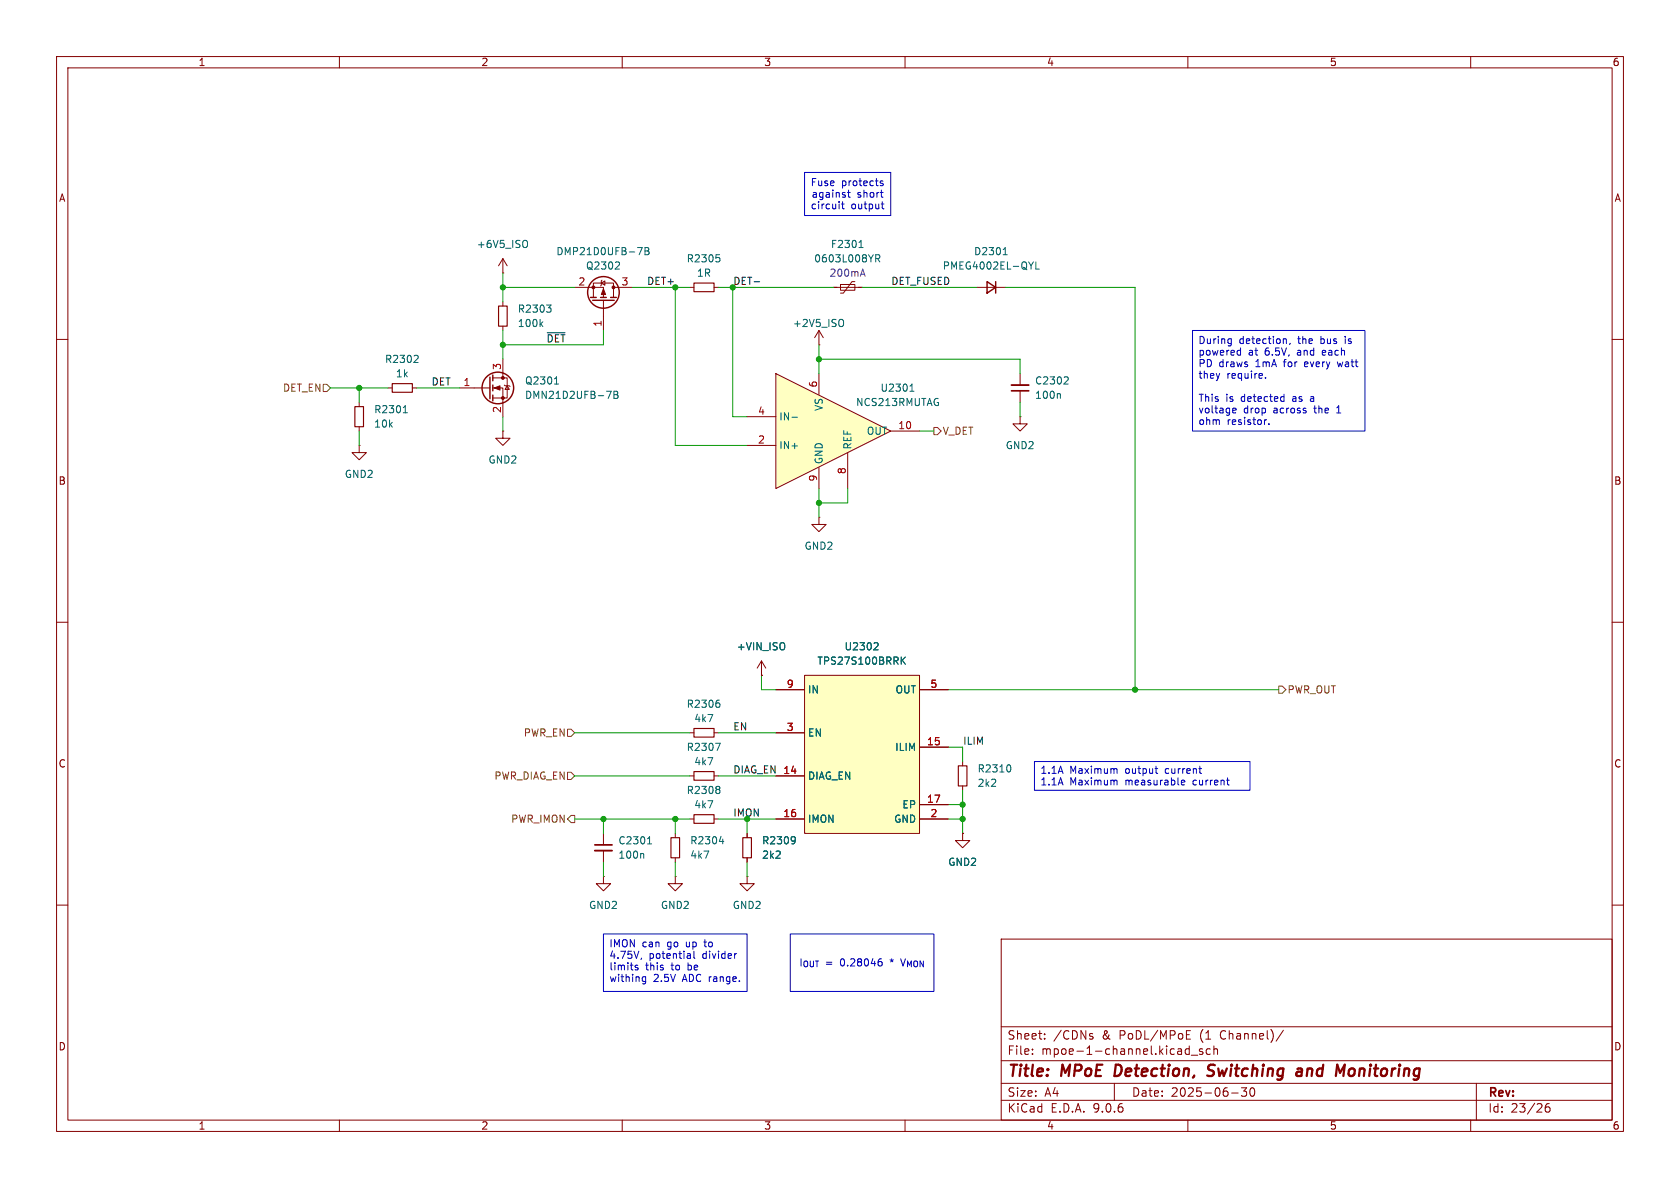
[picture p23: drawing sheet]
<svg xmlns="http://www.w3.org/2000/svg" width="297mm" height="210mm" viewBox="0 0 297 210" stroke-linecap="round" stroke-linejoin="round" font-family="sans-serif">
<defs><g id="words">
<g font-size="2.8" fill="#840000">
<text x="178" y="190.9">Title:</text>
<text x="187.7" y="190.9">MPoE</text>
<text x="197.9" y="190.9">Detection,</text>
<text x="215.2" y="190.9">Switching</text>
<text x="231.7" y="190.9">and</text>
<text x="239.4" y="190.9">Monitoring</text>
</g>
<g font-size="2.1" fill="#840000">
<text x="178" y="184">Sheet:</text>
<text x="186.2" y="184">/CDNs</text>
<text x="194.9" y="184">&amp;</text>
<text x="198" y="184">PoDL/MPoE</text>
<text x="212.4" y="184">(1</text>
<text x="216.1" y="184">Channel)/</text>
<text x="178" y="186.7">File:</text>
<text x="184.1" y="186.7">mpoe-1-channel.kicad_sch</text>
<text x="178" y="196.9">KiCad</text>
<text x="178" y="194.1">Size:</text>
<text x="184.7" y="194.1">A4</text>
<text x="185.7" y="196.9">E.D.A.</text>
<text x="193.3" y="196.9">9.0.6</text>
<text x="200" y="194.1">Date:</text>
<text x="207" y="194.1">2025-06-30</text>
<text x="263" y="194.3">Rev:</text>
<text x="263" y="196.9">Id:</text>
<text x="267.1" y="196.9">23/26</text>
</g>
<g font-size="1.8" fill="#840000">
<text x="35" y="11.9">1</text>
<text x="85" y="11.9">2</text>
<text x="135" y="11.9">3</text>
<text x="185" y="11.9">4</text>
<text x="235" y="11.9">5</text>
<text x="285" y="11.9">6</text>
<text x="10.3" y="35.9">A</text>
<text x="285.3" y="35.9">A</text>
<text x="10.3" y="85.9">B</text>
<text x="285.3" y="85.9">B</text>
<text x="10.3" y="135.9">C</text>
<text x="285.3" y="135.9">C</text>
<text x="10.3" y="185.9">D</text>
<text x="285.3" y="185.9">D</text>
<text x="35" y="199.9">1</text>
<text x="85" y="199.9">2</text>
<text x="135" y="199.9">3</text>
<text x="185" y="199.9">4</text>
<text x="235" y="199.9">5</text>
<text x="285" y="199.9">6</text>
</g>
<g font-size="1.8" fill="#0000c2">
<text x="143.2" y="33.1">Fuse</text>
<text x="143.4" y="35.2">against</text>
<text x="148.8" y="33.1">protects</text>
<text x="151.5" y="35.2">short</text>
<text x="143.2" y="37.2">circuit</text>
<text x="150.4" y="37.2">output</text>
<text x="211.8" y="61">During</text>
<text x="211.8" y="63.1">powered</text>
<text x="211.8" y="65.1">PD</text>
<text x="215.5" y="65.1">draws</text>
<text x="219.1" y="61">detection,</text>
<text x="220.7" y="63.1">at</text>
<text x="222.1" y="65.1">1mA</text>
<text x="223.7" y="63.1">6.5V,</text>
<text x="227.3" y="65.1">for</text>
<text x="229.6" y="61">the</text>
<text x="229.6" y="63.1">and</text>
<text x="231.1" y="65.1">every</text>
<text x="233.7" y="61">bus</text>
<text x="234.2" y="63.1">each</text>
<text x="237.2" y="65.1">watt</text>
<text x="238.2" y="61">is</text>
<text x="211.8" y="67.2">they</text>
<text x="211.8" y="71.2">This</text>
<text x="216.7" y="71.2">is</text>
<text x="216.9" y="67.2">require.</text>
<text x="219.5" y="71.2">detected</text>
<text x="228.8" y="71.2">as</text>
<text x="232.1" y="71.2">a</text>
<text x="211.8" y="73.3">voltage</text>
<text x="211.8" y="75.3">ohm</text>
<text x="216.9" y="75.3">resistor.</text>
<text x="219.8" y="73.3">drop</text>
<text x="225.2" y="73.3">across</text>
<text x="232.6" y="73.3">the</text>
<text x="236.8" y="73.3">1</text>
<text x="183.8" y="137">1.1A</text>
<text x="189.1" y="137">Maximum</text>
<text x="199.1" y="137">output</text>
<text x="206.3" y="137">current</text>
<text x="183.8" y="139">1.1A</text>
<text x="189.1" y="139">Maximum</text>
<text x="199.1" y="139">measurable</text>
<text x="211.2" y="139">current</text>
<text x="107.6" y="167.8">IMON</text>
<text x="113.5" y="167.8">can</text>
<text x="118.1" y="167.8">go</text>
<text x="121.5" y="167.8">up</text>
<text x="125" y="167.8">to</text>
<text x="107.6" y="169.8">4.75V,</text>
<text x="107.6" y="171.9">limits</text>
<text x="107.6" y="173.9">withing</text>
<text x="114.1" y="171.9">this</text>
<text x="114.7" y="169.8">potential</text>
<text x="115.5" y="173.9">2.5V</text>
<text x="118.8" y="171.9">to</text>
<text x="120.8" y="173.9">ADC range.</text>
<text x="121.8" y="171.9">be</text>
<text x="124.3" y="169.8">divider</text>
<text x="141.2" y="171">I_{OUT} 0.28046</text>
<text x="145.9" y="171">=</text>
<text x="157.6" y="171">*</text>
<text x="159.8" y="171">V_{MON}</text>
</g>
<g font-size="1.8" fill="#006464">
<text x="84.2" y="44">+6V5_ISO</text>
<text x="98.3" y="45.3">DMP21D0UFB-7B</text>
<text x="103.5" y="47.9">Q2302</text>
<text x="121.3" y="46.6">R2305</text>
<text x="143.8" y="46.6">0603L008YR</text>
<text x="146.8" y="44">F2301</text>
<text x="166.6" y="47.9">PMEG4002EL-QYL</text>
<text x="172.1" y="45.3">D2301</text>
<text x="123.1" y="49.1">1R</text>
<text x="91.4" y="55.5">R2303</text>
<text x="91.4" y="58">100k</text>
<text x="140.1" y="58">+2V5_ISO</text>
<text x="68" y="64.4">R2302</text>
<text x="69.9" y="66.9">1k</text>
<text x="92.7" y="68.2">Q2301</text>
<text x="92.7" y="70.7">DMN21D2UFB-7B</text>
<text x="151.2" y="72">NCS213RMUTAG</text>
<text x="155.6" y="69.4">U2301</text>
<text x="182.9" y="70.7">100n</text>
<text x="182.9" y="68.2">C2302</text>
<text x="66" y="75.8">10k</text>
<text x="66" y="73.3">R2301</text>
<text x="137.7" y="74.5">IN-</text>
<text x="145.6" y="72.7" transform="rotate(-90 145.6 72.7)">VS</text>
<text x="153.1" y="77.1">OUT</text>
<text x="86.3" y="82.1">GND2</text>
<text x="137.7" y="79.6">IN+</text>
<text x="145.6" y="82.2" transform="rotate(-90 145.6 82.2)">GND</text>
<text x="150.7" y="79.6" transform="rotate(-90 150.7 79.6)">REF</text>
<text x="177.7" y="79.6">GND2</text>
<text x="60.9" y="84.7">GND2</text>
<text x="142.1" y="97.4">GND2</text>
<text x="130.2" y="115.2">+VIN_ISO</text>
<text x="144.4" y="117.7">TPS27S100BRRK</text>
<text x="149.2" y="115.2">U2302</text>
<text x="121.3" y="125.3">R2306</text>
<text x="142.7" y="122.8">IN</text>
<text x="158.2" y="122.8">OUT</text>
<text x="122.6" y="127.9">4k7</text>
<text x="142.7" y="130.4">EN</text>
<text x="121.3" y="132.9">R2307</text>
<text x="122.6" y="135.5">4k7</text>
<text x="158.2" y="132.9">ILIM</text>
<text x="172.7" y="136.8">R2310</text>
<text x="121.3" y="140.6">R2308</text>
<text x="122.6" y="143.1">4k7</text>
<text x="142.7" y="138">DIAG_EN</text>
<text x="159.4" y="143.1">EP</text>
<text x="172.7" y="139.3">2k2</text>
<text x="109.2" y="149.5">C2301</text>
<text x="121.9" y="149.5">R2304</text>
<text x="134.6" y="149.5">R2309</text>
<text x="142.7" y="145.6">IMON</text>
<text x="158" y="145.6">GND</text>
<text x="109.2" y="152">100n</text>
<text x="121.9" y="152">4k7</text>
<text x="134.6" y="152">2k2</text>
<text x="167.5" y="153.3">GND2</text>
<text x="104" y="160.9">GND2</text>
<text x="116.7" y="160.9">GND2</text>
<text x="129.4" y="160.9">GND2</text>
</g>
<g font-size="1.8" fill="#a90000">
<text x="102.2" y="50.5">2</text>
<text x="109.8" y="50.5">3</text>
<text x="106.4" y="57.9" transform="rotate(-90 106.4 57.9)">1</text>
<text x="88.6" y="65.5" transform="rotate(-90 88.6 65.5)">3</text>
<text x="81.8" y="68.3">1</text>
<text x="144.5" y="68.6" transform="rotate(-90 144.5 68.6)">6</text>
<text x="88.6" y="73.1" transform="rotate(-90 88.6 73.1)">2</text>
<text x="133.9" y="73.4">4</text>
<text x="158.7" y="75.9">10</text>
<text x="133.9" y="78.5">2</text>
<text x="149.6" y="83.9" transform="rotate(-90 149.6 83.9)">8</text>
<text x="144.5" y="85.2" transform="rotate(-90 144.5 85.2)">9</text>
<text x="139" y="121.7">9</text>
<text x="164.4" y="121.7">5</text>
<text x="139" y="129.3">3</text>
<text x="163.8" y="131.8">15</text>
<text x="138.4" y="136.9">14</text>
<text x="163.8" y="142">17</text>
<text x="138.4" y="144.5">16</text>
<text x="164.4" y="144.5">2</text>
</g>
<g font-size="1.8" fill="#0f0f0f">
<text x="114.3" y="50.5">DET+</text>
<text x="129.5" y="50.5">DET-</text>
<text x="157.5" y="50.5">DET_FUSED</text>
<text x="96.5" y="60.6">~{DET}</text>
<text x="76.2" y="68.2">DET</text>
<text x="129.5" y="129.2">EN</text>
<text x="170.2" y="131.7">ILIM</text>
<text x="129.5" y="136.8">DIAG_EN 14</text>
<text x="129.5" y="144.4">IMON</text>
</g>
<text font-size="1.8" fill="#840084" x="146.6" y="49.1">200mA</text>
<g font-size="1.8" fill="#725600">
<text x="49.9" y="69.4">DET_EN</text>
<text x="166.6" y="77.1">V_DET</text>
<text x="227.5" y="122.8">PWR_OUT</text>
<text x="92.5" y="130.4">PWR_EN</text>
<text x="87.3" y="138">PWR_DIAG_EN</text>
<text x="90.3" y="145.6">PWR_IMON</text>
</g>
</g></defs>
<g fill="none" stroke="#840000" stroke-width=".18">
<path d="M10 10h277v190h-277zM12 12h273v186h-273zM60 10v2M110 10v2M160 10v2M210 10v2M260 10v2M88.9 53.3v.8M88.9 57.7v.7M172.7 50.8h5.1M10 60h2M68.6 68.6h.7"/>
<path d="M72.9 68.6h.8M81.3 68.6h5.3M87.1 66.8h2.6v3.6h-2.6M87.1 68.6h1.8v5.1M88.9 63.5v3.3M89.2 68.1l.1 .1h.7l.2 .1M89.7 68.2l.3 .6h-.7zM180.3 73.7v1.2h1.3l-1.3 1.3-1.2-1.3h1.2M180.3 73.7h.1M180.3 66v2.1M180.3 69.1v2M285 60h2"/>
<path d="M10 110h2M285 110h2M106.7 154.9v1.3h1.2l-1.2 1.3-1.3-1.3h1.3M106.7 154.9h.1M106.7 147.3v2.1M106.7 150.4v2M119.4 154.9v1.3h1.2l-1.2 1.3-1.3-1.3h1.3M119.4 154.9h.1M170.2 147.3v1.3h1.2l-1.2 1.3-1.3-1.3h1.3M170.2 147.3h.1M10 160h2M177 166h108v32h-108z"/>
<path d="M285 160h2M60 198v2M110 198v2M160 198v2M177 194.5h108M177 191.5h108M177 187.5h108M177 181.5h108M182.5 186.3v.1M182.5 185.5v.1M184.7 183.6v.1M184.7 182.8v.1"/>
<path d="M193 183.2l.2 .2-.2 .3M193 182.7l.2 .1M197 191.5v3M209.6 186.3l.2 .1 .4-.1M209.7 182.9h.5M209.7 183.7h.8M209.7 182.2h.8M210 198v2M210.2 184.9v1.5M210.2 185.5l-.4-.1-.2 .1M210.6 186.5h1.1M212.6 185.5l-.4-.1-.2 .2 .1 .2 .5 .2v.3h-.6"/>
<path d="M214 185.5l-.5-.1-.3 .3v.4l.2 .2h.6M214.6 185.5l.2-.1 .4 .1v.9M214.6 184.9v1.5M217.7 193.2h1.2M220.4 192.3l-.5 .6 .4 .1v.7l-.2 .1h-.4l-.2-.1M221.1 192.4a.81 .81 0 0 0 .4 1.4l.2-.1 .1-.5-.1-.8M226.9 182.1l-1.3 2M260 198v2M261 191.5v6.5M273.9 195.1a.59 .59 0 0 0-.7 .6v.6l.1 .2 .4 .1 .3-.1v-.5l-.1-.3h-.4l-.3 .3"/>
</g>
<path d="M197.3 188.2l-.3 2h.5M214.5 190a.85 .85 0 0 1-1.1 .1M214.5 188.2l-.7 .1a.46 .46 0 0 0-.2 .5 .46 .46 0 0 0 .3 .4l.6 .2M229.4 189l.2-.1 .5 .1v1.2M230.1 190.1l-.7 .1M230.2 189.4l-.9 .1M238.7 189l-.2 .3-.1 .5 .3 .4" fill="none" stroke="#840000" stroke-width=".4"/>
<g fill="none" stroke="#840000" stroke-width=".25">
<path d="M174.5 49.8l1.5 1-1.5 1zM176 49.8v2M86.6 66.7v3.8M87.1 66.3v1M87.1 68.1v1M87.1 69.9v1"/>
<circle cx="88" cy="68.6" r="2.79"/>
</g>
<g fill="none" stroke="#006464" stroke-width=".18">
<path d="M95.6 57.2l.4 .5M96 56.9l-.5 .5M96.6 53.9h.8l-.4 .5M97.2 54.4l.2 .2v.3l-.2 .3M177.3 45h.8M177.5 44.1l.2-.3v1.2M182.7 46.3l-.4 .7M183.1 46.3v1.3h.6M73.7 62.8l.2 .3v.3l-.8 .7h.8M98 67.9h.7M98.3 66.8l.1-.2v1.3M107.2 69.2h.9l-.6 1.2"/>
<path d="M108.5 69.2h.5l.2 .2-.2 .4 .2 .1 .1 .3-.3 .2h-.5zM108.5 69.8h.5M187.3 69.6l.2 .2v.6M188.6 66.6l.3 .3-.1 .3-.7 .7h.8M113.6 150.9l.2 .2v.6M114.5 149.2h.7M114.6 148.2l.2-.3v1.3"/>
</g>
<path d="M178.8 69.1h3.1M105.2 149.4h3" fill="none" stroke="#840000" stroke-width=".3"/>
<path d="M178.8 68.1h3.1M105.2 150.4h3" fill="none" stroke="#840000" stroke-width=".33"/>
<path d="M88.1 54.1h1.6v3.6h-1.6zM69.3 67.8h3.6v1.5h-3.6z" fill="none" stroke="#840000" stroke-width=".2"/>
<g fill="#840000" stroke="#840000" stroke-width=".18">
<path d="M87.4 68.6l1-.4v.8z"/>
<circle cx="88.9" cy="66.8" r=".25"/>
<circle cx="88.9" cy="70.4" r=".25"/>
</g>
<path d="M142.2 119.4h20.4v27.9h-20.4z" fill="#ffffc2"/>
<g fill="none" stroke="#840000" stroke-width=".18">
<path d="M88.9 48.3h.1M88.9 45.7l-.8 1.3M88.9 45.7l.8 1.3M88.9 45.7v2.6M101.6 50.8h5.1v1.8M104.9 52.6v-2.6h3.6v2.6M106.3 50l.6-.3v.7zM106.4 49.5l-.1 .2v.7l-.1 .1M106.7 53.1v5.3M108.5 50.8h3.3M121.9 50.8h.8M126.2 50.8h.8"/>
<path d="M144.8 58.4l-.8 1.3M144.8 58.4l.7 1.3M144.8 58.4v2.6M147.3 50.8h5.1M148.6 50.3h2.5v1h-2.5zM151.1 49.8h-.5l-1.5 2h-.5M63.5 78.7v1.3h1.3l-1.3 1.3-1.3-1.3h1.3M63.5 78.7h.1M63.5 71.1v.8M63.5 75.4v.8M88.9 76.2v1.3h1.3l-1.3 1.2-1.3-1.2h1.3M88.9 76.2h.1"/>
<path d="M144.8 61h.1M142.2 119.4h20.4v27.9h-20.4zM121.9 129.5h.8M121.9 137.2h.8M126.2 129.5h.8M126.2 137.2h.8M137.2 121.9h5M137.2 129.5h5M137.2 137.2h5M162.6 121.9h5M162.6 132.1h5M170.2 134.6v.8"/>
<path d="M170.2 138.9v.8M119.4 147.3v.8M119.4 151.6v.8M121.9 144.8h.8M126.2 144.8h.8M137.2 144.8h5M162.6 144.8h5M162.6 142.2h5"/>
</g>
<g fill="none" stroke="#006464" stroke-width=".18">
<path d="M93 42.5l.1 .1a.81 .81 0 0 1-.1 1.2M109.3 46.3l.2 .2v.3l-.8 .8h.8M112.7 43.8h.8l-.5 1.2M114 43.8h.5l.2 .2-.2 .4 .2 .1 .1 .3-.3 .2h-.5zM114 44.4h.5M126.6 45h.6M127 45.5l.3 .3v.3l-.3 .2M148.8 56.5h.2a.81 .81 0 0 1-.2 1.2M151.9 43.8h.7M152 42.8l.2-.3v1.3M154.8 45.7l.6-.1 .1-.1v-.3l-.7-.2v1.3M155.1 45.7l.4 .6"/>
<path d="M71.3 73h.7M71.4 72l.3-.3v1.3M154.7 113.6l.4 .1 .1 .3-.7 .9h.7M159.5 116.7l.6 .7M160.1 116.1l-.8 .8M126.5 131.4h.8l-.5 1.3M126.9 123.8h.3M127 139l.3 .3-.3 .3 .3 .2v.2l-.3 .3M127 124.3l.3 .2v.3l-.3 .2M178.4 135.2a.79 .79 0 0 1 0 1.3M127.2 148.7h.8M127.8 148.3v.9"/>
</g>
<g fill="none" stroke="#840000" stroke-width=".25">
<path d="M104.4 52.6h1M104.8 53.1h3.8M106.2 52.6h1M107.9 52.6h1.1"/>
<circle cx="106.7" cy="51.7" r="2.79"/>
</g>
<g fill="#840000" stroke="#840000" stroke-width=".18">
<path d="M106.7 51.1l.4 1h-.8z"/>
<circle cx="108.5" cy="50.8" r=".25"/>
<circle cx="104.9" cy="50.8" r=".25"/>
</g>
<path d="M122.7 50h3.5v1.6h-3.5zM62.7 71.9h1.6v3.5h-1.6zM122.7 136.4h3.5v1.5h-3.5zM122.7 128.8h3.5v1.5h-3.5zM169.4 135.4h1.5v3.5h-1.5zM118.6 148.1h1.5v3.5h-1.5zM122.7 144h3.5v1.5h-3.5z" fill="none" stroke="#840000" stroke-width=".2"/>
<path d="M152.2 48.5h.6M152.5 47.6l.4 1.2" fill="none" stroke="#840084" stroke-width=".18"/>
<path d="M137.2 66l20.3 10.2-20.3 10.2z" fill="#ffffc2"/>
<g fill="none" stroke="#840000" stroke-width=".18">
<path d="M132.1 73.7h5.1M132.1 78.7h5.1M137.2 66l20.3 10.2-20.3 10.2zM144.8 66v3.7M157.5 76.2h5.1M144.8 91.4v1.3h1.2l-1.2 1.3-1.3-1.3h1.3M144.8 91.4h.1M144.8 82.7v3.7M149.9 80.1v6.3M134.6 119.4h.1M134.6 116.8l-.7 1.3M134.6 116.8l.8 1.3"/>
<path d="M134.6 116.8v2.6M137.2 121.9h5M137.2 129.5h5M137.2 137.2h5M162.6 121.9h5M162.6 132.1h5M132.1 154.9v1.3h1.2l-1.2 1.3-1.3-1.3h1.3M132.1 154.9h.1M132.1 147.3v.8M132.1 151.6v.8M137.2 144.8h5M162.6 144.8h5"/>
<path d="M162.6 142.2h5M170.2 147.3h.1"/>
</g>
<path d="M140 73.8h1M160.9 69.2h.7M161 68.2l.2-.3v1.3M138.7 113.8v.9M154.7 113.6l.4 .1 .1 .3-.7 .9h.7M159.5 116.7l.6 .7M160.1 116.1l-.8 .8M140.4 147.9l.1 .1a1.03 1.03 0 0 1-.1 1.1M140.6 148.4l-.2 .3" fill="none" stroke="#006464" stroke-width=".18"/>
<path d="M131.3 148.1h1.5v3.5h-1.5z" fill="none" stroke="#840000" stroke-width=".2"/>
<path d="M57.1 67.9h.7l.6 .7-.6 .6h-.7zM165.1 75.6h.6l.7 .6-.7 .6h-.6zM100.3 136.5h.7l.6 .7-.6 .6h-.7zM100.3 128.9h.7l.6 .6-.6 .7h-.7zM226.1 121.3h.6l.6 .6-.6 .7h-.6zM100.3 144.8l.7-.7h.6v1.3h-.6z" fill="none" stroke="#725600" stroke-width=".18"/>
<path d="M96.7 58.8h3.2M133.3 49.8h1" fill="none" stroke="#0f0f0f" stroke-width=".18"/>
<g fill="none" stroke="#009600" stroke-width=".18">
<path d="M88.9 50.8h12.7M88.9 48.3v5M88.9 58.4v5.1M106.7 58.4v2.6h-17.8M111.8 50.8h10.1M119.4 50.8v27.9h12.7M127 50.8h20.3M129.5 50.8v22.9h2.6M152.4 50.8h20.3M177.8 50.8h22.9v71.1M58.4 68.6h10.2M63.5 68.6v2.5"/>
<path d="M63.5 76.2v2.5M73.7 68.6h7.6M88.9 73.7v2.5M144.8 61v5M144.8 63.5h35.5v2.5M162.6 76.2h2.5M180.3 71.1v2.6M144.8 86.4v5M149.9 86.4v2.5h-5.1M134.6 119.4v2.5h2.6M101.6 137.2h20.3M101.6 129.5h20.3"/>
<path d="M127 137.2h10.2M127 129.5h10.2M167.6 121.9h58.5M167.6 132.1h2.6v2.5M170.2 139.7v7.6M101.6 144.8h20.3M106.7 144.8v2.5M106.7 152.4v2.5M119.4 144.8v2.5M119.4 152.4v2.5M127 144.8h10.2M132.1 144.8v2.5"/>
<path d="M132.1 152.4v2.5M167.6 144.8h2.6M167.6 142.2h2.6"/>
</g>
<g fill="none" stroke="#0000c2" stroke-width=".18">
<path d="M142.2 30.5h15.3v7.6h-15.3zM149 35.6v1.1l.3 .2M150 33.6v1.1l.3 .2M155.6 34h.5M155.8 36.1h.5M156 35.6v1.1l.3 .2M156 34.9h.1M156.1 32h-.3l-.2 .2 .1 .1 .4 .2v.3h-.5M210.8 58.4h30.5v17.8h-30.5zM217.3 59.9h.4M217.7 59.9v1l-.3 .3M227.1 59.9l.3 .2v.6"/>
<path d="M217.7 60.7h-.4M218 72.9h.5M218 72.2h.3l.2 .3-.6 .1M218.9 61.9l.4 .1M219.3 61.5v1.3M219.3 62.7l-.4 .1M223.7 66.7v.2M224.3 74.9v.1M226.6 70.1l.4 .1M227 69.7v1.3M227 70.9l-.4 .1M228.1 60.7l-.1 .2"/>
<path d="M236.3 73h.7M236.4 72l-.1 .1M236.4 64l.3 .8M182.9 134.6h38.1v5.1h-38.1zM197.1 135.9l.4 .2v.6M197.1 137.9l.4 .2v.7M204.2 135.9h.5M204.4 136.7h.3M208.8 138.3l.7-.1-.1-.2-.4-.1-.2 .2 .1 .6h.5M211.9 135.9h.5M212.3 136.7h.1M216.8 137.9h.5"/>
<path d="M217.2 138.8h.1M106.7 165.1h25.4v10.2h-25.4zM112.3 170.7v.3l.5 .1v.2l-.2 .2-.3-.1M113.4 169.4l-.1 .2M113.6 173.4l.2 .1 .3-.1M114.1 172.7v1l-.2 .2h-.3M114.1 172.7h-.3l-.2 .1M122.1 168.8v.6M122.1 169.4h-.5M122.1 168.9h-.5M122.7 168.1v1.1l.2 .2M130.1 168.6h.1"/>
<path d="M139.7 165.1h25.4v10.2h-25.4zM155.5 170h.2l.3 .2-.1 .4-.4 .2M155.8 169.5l-.3 .1"/>
</g>
<g fill="#009600" stroke="#009600" stroke-width=".18">
<circle cx="144.8" cy="63.5" r=".46"/>
<circle cx="144.8" cy="88.9" r=".46"/>
<circle cx="200.7" cy="121.9" r=".46"/>
<circle cx="170.2" cy="142.2" r=".46"/>
<circle cx="88.9" cy="61" r=".46"/>
<circle cx="88.9" cy="50.8" r=".46"/>
<circle cx="119.4" cy="50.8" r=".46"/>
<circle cx="63.5" cy="68.6" r=".46"/>
<circle cx="129.5" cy="50.8" r=".46"/>
<circle cx="119.4" cy="144.8" r=".46"/>
<circle cx="106.7" cy="144.8" r=".46"/>
<circle cx="132.1" cy="144.8" r=".46"/>
<circle cx="170.2" cy="144.8" r=".46"/>
</g>
<use href="#words"/>
</svg>
